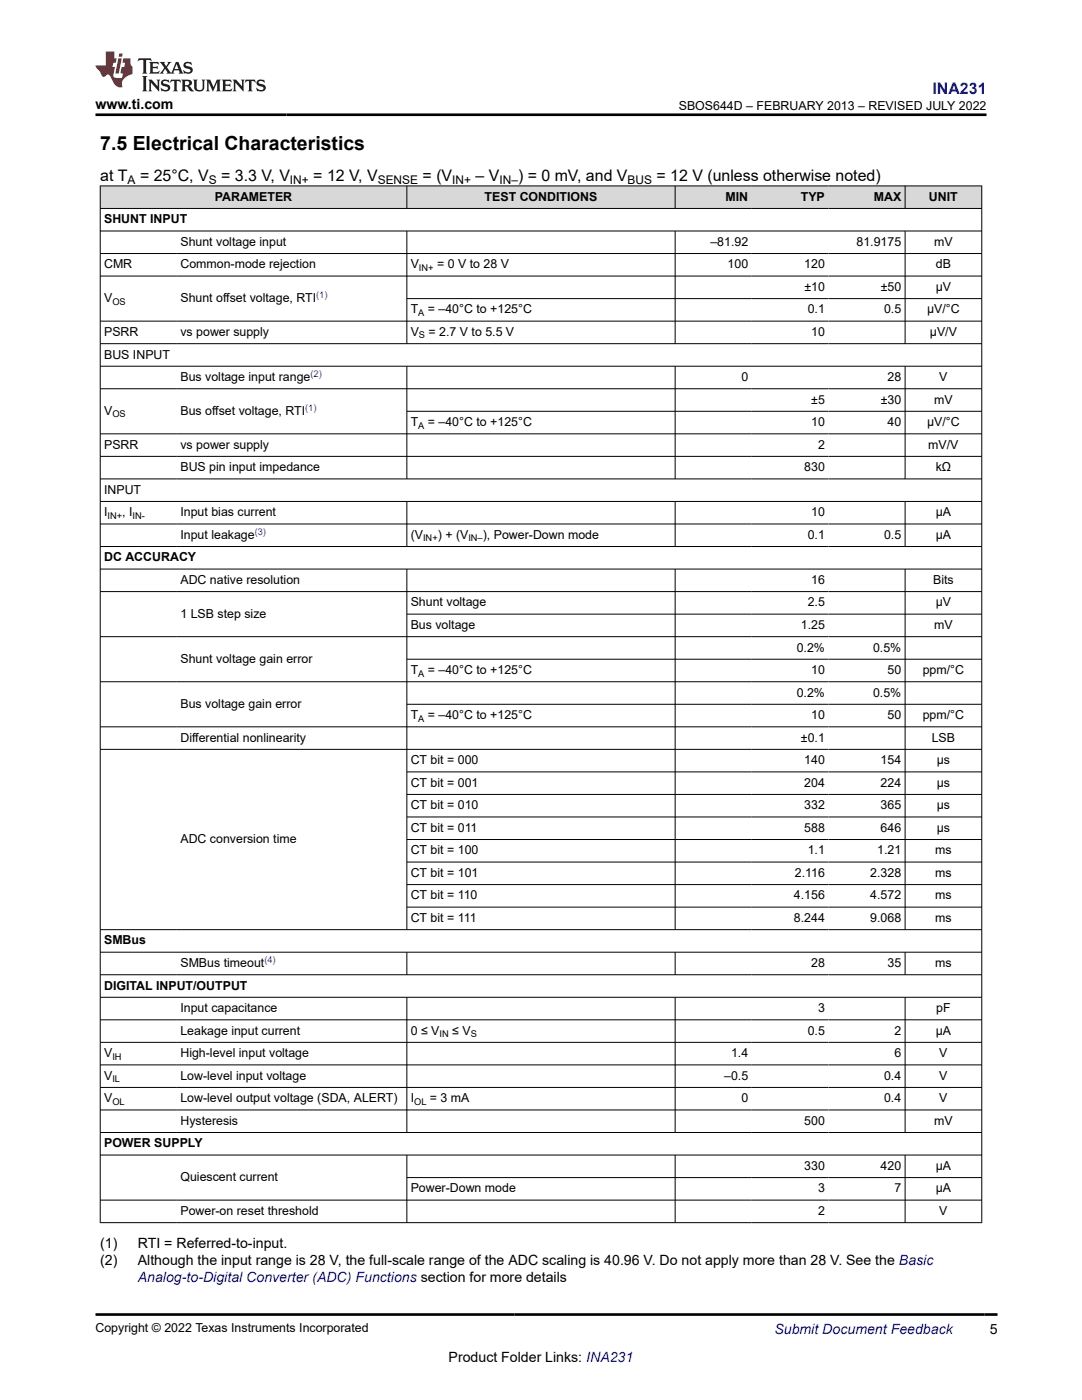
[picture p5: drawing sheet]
<svg xmlns="http://www.w3.org/2000/svg" width="216mm" height="279mm" viewBox="0 0 216 279" stroke-linecap="round" stroke-linejoin="round" font-family="sans-serif">
<defs><g id="words">
<text font-size="3.9" x="20" y="29.9">7.5 Electrical Characteristics</text>
<text font-size="3.2" fill="#00f" x="186.1" y="18.7">INA231</text>
<g font-size="3.2">
<text x="20" y="36.1">at T</text>
<text x="27.9" y="36.1">= 25°C, V</text>
<text x="44.1" y="36.1">= 3.3 V, V</text>
<text x="62.5" y="36.1">= 12 V, V</text>
<text x="84.3" y="36.1">= (V</text>
<text x="94.9" y="36.1">– V</text>
<text x="103.4" y="36.1">) = 0 mV, and V</text>
<text x="131" y="36.1">= 12 V (unless otherwise noted)</text>
</g>
<g font-size="2.8">
<text x="19.1" y="21.8">www.ti.com</text>
<text x="20" y="249.2">(1)</text>
<text x="27.5" y="249.2">RTI = Referred-to-input.</text>
<text x="20" y="252.5">(2)</text>
<text x="27.5" y="252.5">Although the input range is 28 V, the full-scale range of the ADC scaling is 40.96 V. Do not apply more than 28 V. See the Basic</text>
<text x="197.5" y="266.1">5</text>
<text x="89.5" y="271.7">Product Folder Links: INA231</text>
</g>
<g font-size="2.8" fill="#00f">
<text x="27.5" y="255.9">Analog-to-Digital Converter (ADC) Functions section for more details</text>
<text x="154.5" y="266.2">Submit Document Feedback</text>
</g>
<g font-size="2.5">
<text x="135.4" y="21.9">SBOS644D – FEBRUARY 2013 – REVISED JULY 2022</text>
<text x="42.9" y="40.1">PARAMETER</text>
<text x="96.7" y="40.1">TEST CONDITIONS</text>
<text x="144.8" y="40.1">MIN</text>
<text x="159.8" y="40.1">TYP</text>
<text x="174.3" y="40.1">MAX</text>
<text x="185.4" y="40.1">UNIT</text>
<text x="20.8" y="44.6">SHUNT INPUT</text>
<text x="20.8" y="53.6">CMR</text>
<text x="36" y="49.1">Shunt voltage input</text>
<text x="36" y="53.6">Common-mode rejection</text>
<text x="82" y="53.6">V</text>
<text x="87.2" y="53.6">= 0 V to 28 V</text>
<text x="141.8" y="49.1">–81.92</text>
<text x="145.2" y="53.6">100</text>
<text x="160.5" y="53.6">120</text>
<text x="170.9" y="49.1">81.9175</text>
<text x="186.4" y="49.1">mV</text>
<text x="186.7" y="53.6">dB</text>
<text x="160.5" y="58.1">±10</text>
<text x="175.7" y="58.1">±50</text>
<text x="186.7" y="58.1">μV</text>
<text x="20.8" y="60.3">V</text>
<text x="36" y="60.3">Shunt offset voltage, RTI</text>
<text x="82" y="62.6">T</text>
<text x="85.4" y="62.6">= –40°C to +125°C</text>
<text x="161.2" y="62.6">0.1</text>
<text x="176.4" y="62.6">0.5</text>
<text x="185" y="62.6">μV/°C</text>
<text x="20.8" y="67.1">PSRR</text>
<text x="20.8" y="71.5">BUS INPUT</text>
<text x="36" y="67.1">vs power supply</text>
<text x="82" y="67.1">V</text>
<text x="85.5" y="67.1">= 2.7 V to 5.5 V</text>
<text x="161.9" y="67.1">10</text>
<text x="185.6" y="67.1">μV/V</text>
<text x="36" y="76">Bus voltage input range</text>
<text x="147.9" y="76">0</text>
<text x="177.1" y="76">28</text>
<text x="187.4" y="76">V</text>
<text x="20.8" y="82.8">V</text>
<text x="36" y="82.8">Bus offset voltage, RTI</text>
<text x="161.9" y="80.5">±5</text>
<text x="175.7" y="80.5">±30</text>
<text x="186.4" y="80.5">mV</text>
<text x="20.8" y="89.5">PSRR</text>
<text x="36" y="89.5">vs power supply</text>
<text x="82" y="85">T</text>
<text x="85.4" y="85">= –40°C to +125°C</text>
<text x="161.9" y="85">10</text>
<text x="163.2" y="89.5">2</text>
<text x="177.1" y="85">40</text>
<text x="185" y="85">μV/°C</text>
<text x="185.2" y="89.5">mV/V</text>
<text x="36" y="94">BUS pin input impedance</text>
<text x="160.5" y="94">830</text>
<text x="186.7" y="94">kΩ</text>
<text x="20.8" y="98.5">INPUT</text>
<text x="20.8" y="103">I</text>
<text x="24.4" y="103">, I</text>
<text x="36" y="103">Input bias current</text>
<text x="36" y="107.5">Input leakage</text>
<text x="82" y="107.5">(V</text>
<text x="87.4" y="107.5">) + (V</text>
<text x="96.3" y="107.5">), Power-Down mode</text>
<text x="161.2" y="107.5">0.1</text>
<text x="161.9" y="103">10</text>
<text x="176.4" y="107.5">0.5</text>
<text x="186.7" y="103">μA</text>
<text x="186.7" y="107.5">μA</text>
<text x="20.8" y="112">DC ACCURACY</text>
<text x="36" y="116.5">ADC native resolution</text>
<text x="161.9" y="116.5">16</text>
<text x="186.2" y="116.5">Bits</text>
<text x="36" y="123.3">1 LSB step size</text>
<text x="82" y="121">Shunt voltage</text>
<text x="82" y="125.5">Bus voltage</text>
<text x="159.8" y="125.5">1.25</text>
<text x="161.2" y="121">2.5</text>
<text x="186.4" y="125.5">mV</text>
<text x="186.7" y="121">μV</text>
<text x="159" y="130">0.2%</text>
<text x="174.2" y="130">0.5%</text>
<text x="36" y="132.3">Shunt voltage gain error</text>
<text x="82" y="134.5">T</text>
<text x="85.4" y="134.5">= –40°C to +125°C</text>
<text x="161.9" y="134.5">10</text>
<text x="177.1" y="134.5">50</text>
<text x="184.1" y="134.5">ppm/°C</text>
<text x="36" y="141.3">Bus voltage gain error</text>
<text x="82" y="143.5">T</text>
<text x="85.4" y="143.5">= –40°C to +125°C</text>
<text x="159" y="139">0.2%</text>
<text x="161.9" y="143.5">10</text>
<text x="174.2" y="139">0.5%</text>
<text x="177.1" y="143.5">50</text>
<text x="184.1" y="143.5">ppm/°C</text>
<text x="36" y="148">Differential nonlinearity</text>
<text x="159.8" y="148">±0.1</text>
<text x="185.9" y="148">LSB</text>
<text x="82" y="152.5">CT bit = 000</text>
<text x="160.5" y="152.5">140</text>
<text x="175.7" y="152.5">154</text>
<text x="186.9" y="152.5">μs</text>
<text x="82" y="157">CT bit = 001</text>
<text x="82" y="161.5">CT bit = 010</text>
<text x="160.5" y="157">204</text>
<text x="160.5" y="161.5">332</text>
<text x="175.7" y="157">224</text>
<text x="175.7" y="161.5">365</text>
<text x="186.9" y="157">μs</text>
<text x="186.9" y="161.5">μs</text>
<text x="82" y="166">CT bit = 011</text>
<text x="160.5" y="166">588</text>
<text x="175.7" y="166">646</text>
<text x="186.9" y="166">μs</text>
<text x="36" y="168.3">ADC conversion time</text>
<text x="82" y="170.5">CT bit = 100</text>
<text x="161.2" y="170.5">1.1</text>
<text x="175" y="170.5">1.21</text>
<text x="186.6" y="170.5">ms</text>
<text x="82" y="175">CT bit = 101</text>
<text x="82" y="179.5">CT bit = 110</text>
<text x="158.4" y="179.5">4.156</text>
<text x="158.6" y="175">2.116</text>
<text x="173.7" y="175">2.328</text>
<text x="173.7" y="179.5">4.572</text>
<text x="186.6" y="175">ms</text>
<text x="186.6" y="179.5">ms</text>
<text x="82" y="184">CT bit = 111</text>
<text x="158.4" y="184">8.244</text>
<text x="173.7" y="184">9.068</text>
<text x="186.6" y="184">ms</text>
<text x="20.8" y="188.5">SMBus</text>
<text x="20.8" y="197.5">DIGITAL INPUT/OUTPUT</text>
<text x="36" y="193">SMBus timeout</text>
<text x="161.9" y="193">28</text>
<text x="177.1" y="193">35</text>
<text x="186.6" y="193">ms</text>
<text x="36" y="202">Input capacitance</text>
<text x="163.2" y="202">3</text>
<text x="186.8" y="202">pF</text>
<text x="36" y="206.5">Leakage input current</text>
<text x="82" y="206.5">0 ≤ V</text>
<text x="90.2" y="206.5">≤ V</text>
<text x="161.2" y="206.5">0.5</text>
<text x="178.5" y="206.5">2</text>
<text x="186.7" y="206.5">μA</text>
<text x="20.8" y="211">V</text>
<text x="20.8" y="215.5">V</text>
<text x="36" y="211">High-level input voltage</text>
<text x="36" y="215.5">Low-level input voltage</text>
<text x="144.5" y="215.5">–0.5</text>
<text x="145.9" y="211">1.4</text>
<text x="176.4" y="215.5">0.4</text>
<text x="178.5" y="211">6</text>
<text x="187.4" y="211">V</text>
<text x="187.4" y="215.5">V</text>
<text x="20.8" y="220">V</text>
<text x="36" y="220">Low-level output voltage (SDA, ALERT)</text>
<text x="82" y="220">I</text>
<text x="85.8" y="220">= 3 mA</text>
<text x="147.9" y="220">0</text>
<text x="176.4" y="220">0.4</text>
<text x="187.4" y="220">V</text>
<text x="36" y="224.5">Hysteresis</text>
<text x="160.5" y="224.5">500</text>
<text x="186.4" y="224.5">mV</text>
<text x="20.8" y="229">POWER SUPPLY</text>
<text x="160.5" y="233.5">330</text>
<text x="175.7" y="233.5">420</text>
<text x="186.7" y="233.5">μA</text>
<text x="36" y="235.7">Quiescent current</text>
<text x="82" y="238">Power-Down mode</text>
<text x="163.2" y="238">3</text>
<text x="178.5" y="238">7</text>
<text x="186.7" y="238">μA</text>
<text x="36" y="242.5">Power-on reset threshold</text>
<text x="163.2" y="242.5">2</text>
<text x="187.4" y="242.5">V</text>
<text x="19.1" y="265.9">Copyright © 2022 Texas Instruments Incorporated</text>
</g>
<g font-size="2.4">
<text x="25.5" y="36.7">A</text>
<text x="41.7" y="36.7">S</text>
<text x="57.9" y="36.7">IN+</text>
<text x="75.4" y="36.7">SENSE</text>
<text x="90.2" y="36.7">IN+</text>
<text x="99.7" y="36.7">IN–</text>
<text x="125.2" y="36.7">BUS</text>
</g>
<g font-size="1.9" fill="#00f">
<text x="63.1" y="59.5">(1)</text>
<text x="61.9" y="75.2">(2)</text>
<text x="60.9" y="82">(1)</text>
<text x="50.8" y="106.7">(3)</text>
<text x="52.7" y="192.2">(4)</text>
</g>
<g font-size="1.9">
<text x="83.6" y="54.1">IN+</text>
<text x="22.4" y="60.8">OS</text>
<text x="83.5" y="63">A</text>
<text x="83.6" y="67.5">S</text>
<text x="22.4" y="83.3">OS</text>
<text x="83.5" y="85.5">A</text>
<text x="21.5" y="103.5">IN+</text>
<text x="26.4" y="103.5">IN-</text>
<text x="84.4" y="108">IN+</text>
<text x="93.5" y="108">IN–</text>
<text x="83.5" y="135">A</text>
<text x="83.5" y="144">A</text>
<text x="87.7" y="207">IN</text>
<text x="93.9" y="207">S</text>
<text x="22.4" y="211.5">IH</text>
<text x="22.4" y="216">IL</text>
<text x="22.4" y="220.5">OL</text>
<text x="82.6" y="220.5">OL</text>
</g>
</g></defs>
<g fill="#d8d8d8">
<path d="M20 37.1h175.9v4.5h-175.9z" fill-rule="evenodd"/>
<path d="M20.1 37.2h61v4.3h-61z" fill-rule="evenodd"/>
<path d="M81.2 37.2h53.5v4.3h-53.5z" fill-rule="evenodd"/>
<path d="M134.8 37.2h15.2v4.3h-15.2z" fill-rule="evenodd"/>
<path d="M150 37.2h15.3v4.3h-15.3z" fill-rule="evenodd"/>
<path d="M165.3 37.2h15.2v4.3h-15.2z" fill-rule="evenodd"/>
<path d="M180.7 37.2h15.1v4.3h-15.1z" fill-rule="evenodd"/>
</g>
<g fill="none" stroke="#000" stroke-width=".2">
<path d="M19.9 37.1h176.1M20 37v207.1M81.2 37v4.7M134.7 37v4.7M180.6 37v4.7M195.9 37v207.1M19.9 41.6h176.1M19.9 46.1h176.1M19.9 50.6h176.1M19.9 55.1h176.1M81.2 46.1v22.6M81.2 59.6h114.8"/>
<path d="M134.7 46.1v22.6M180.6 46.1v22.6M19.9 64.1h176.1M19.9 68.6h176.1M19.9 73.1h176.1M19.9 77.6h176.1M81.2 73.1v22.5M134.7 73.1v22.5M180.6 73.1v22.5M19.9 86.6h176.1M19.9 91.1h176.1M19.9 95.6h176.1"/>
<path d="M81.2 82.1h114.8M19.9 100.1h176.1M19.9 104.6h176.1M19.9 109.1h176.1M19.9 113.6h176.1M19.9 118.1h176.1M81.2 100.1v9M81.2 113.6v72M134.7 100.1v9M134.7 113.6v72M180.6 100.1v9M180.6 113.6v72"/>
<path d="M19.9 136.1h176.1M81.2 122.6h114.8M81.2 131.6h114.8M196 127.1h-176.1M19.9 145.1h176.1M19.9 149.6h176.1M81.2 140.6h114.8M81.2 154h114.8M81.2 158.5h114.8M81.2 163h114.8M81.2 167.5h114.8M81.2 172h114.8"/>
<path d="M81.2 176.5h114.8M19.9 185.5h176.1M19.9 190h176.1M19.9 194.5h176.1M19.9 199h176.1M81.2 190v4.6M81.2 199v27.1M81.2 181h114.8M134.7 190v4.6M134.7 199v27.1M180.6 190v4.6M180.6 199v27.1"/>
<path d="M19.9 203.5h176.1M19.9 208h176.1M19.9 212.5h176.1M19.9 217h176.1M19.9 221.5h176.1M19.9 226h176.1M19.9 230.5h176.1M19.9 239.5h176.1M81.2 230.5v13.6M81.2 235h114.8M134.7 230.5v13.6M180.6 230.5v13.6"/>
<path d="M19.9 244h176.1"/>
</g>
<path d="M27.7 11.6l-.2 .6 .5-.2h.6v.1v2.2l-.2 .4h1l-.2-.4v-2.2v-.1h.5l.5 .2-.1-.6zM29.8 12.4l.2 .3v1.6l-.2 .4h1.9l.1-.6a1.08 1.08 0 0 1-1.3 .2v-.7h.6l.4 .2v-.7l-.4 .2h-.6v-.5l.2-.2a1 1 0 0 1 1 .3l-.1-.5zM31.8 12.4l1 1.1-1 1.2h.9l-.2-.2 .4-.8 .5 .8-.2 .2h1.6l-.2-.2 .1-.5h1l.1 .5-.1 .2h.9l-.2-.4-.8-1.9h-.5l-1 2.1-.8-1.1 .9-1h-.8l.2 .2-.5 .6-.3-.6 .1-.2zM35.2 12.8l.4 1h-.8zM36.8 12.5a.65 .65 0 0 0-.2 .7 .65 .65 0 0 0 .6 .5l.7 .1 .1 .3a.79 .79 0 0 1-.7 .4 .79 .79 0 0 1-.7-.5l.1 .7 .2-.1a.93 .93 0 0 0 1.1 0 .93 .93 0 0 0 .4-.9 1.46 1.46 0 0 0-1.2-.6l-.1-.3a1.09 1.09 0 0 1 1.2 .2l-.2-.6-.1 .1-.6-.2zM28.4 15.2l.2 .4v2.2l-.2 .4h1l-.2-.4v-2.2l.2-.4zM29.6 15.9l.2 .4v1.5l-.2 .4h.8l-.3-.4v-1.3l1.7 1.8v-2l.2-.4h-.8l.2 .2 .1 1.1-1.2-1.3zM32.3 16a.65 .65 0 0 0-.2 .8 .65 .65 0 0 0 .7 .4l.6 .2 .1 .2a.79 .79 0 0 1-.7 .4 .79 .79 0 0 1-.7-.5l.1 .7 .2-.1a.93 .93 0 0 0 1.1 .1 .93 .93 0 0 0 .4-1 1.46 1.46 0 0 0-1.2-.5l-.1-.4a1.09 1.09 0 0 1 1.2 .2l-.2-.6-.1 .1-.6-.1zM34.1 15.9l-.1 .6a.63 .63 0 0 1 .7-.3l.1 1.6-.3 .4h1l-.2-.4v-1.6a.66 .66 0 0 1 .8 .3l-.1-.6zM36.2 15.9l.2 .4v1.5l-.2 .4h.9l-.2-.2v-.7h.5l.1 .2a.79 .79 0 0 0 1.2 .6l-1-.9a.61 .61 0 0 0 .6-.6 .61 .61 0 0 0-.5-.7zM36.9 16.2h.2a.47 .47 0 0 1 .5 .1 .47 .47 0 0 1 .1 .5l-.2 .1-.6 .1zM38.5 15.9l.2 .2a2.27 2.27 0 0 0 .4 2 1.04 1.04 0 0 0 1.7-.7v-1.3l.2-.2h-.8l.2 .4v1.1a.6 .6 0 0 1-.6 .6 .6 .6 0 0 1-.6-.6v-1.1l.3-.4zM41.1 15.9l.2 .4v1.5l-.2 .4h.7l-.2-.4v-1.4l.9 1.9 .8-1.9v1.4l-.2 .4h1l-.3-.4v-1.5l.3-.4h-.8l-.7 1.5-.7-1.5zM44.3 15.9l.2 .4v1.5l-.2 .4h1.9l.1-.6a1.09 1.09 0 0 1-1.3 .2v-.7h.6l.4 .2v-.6l-.4 .2h-.6v-.6l.2-.1a1.01 1.01 0 0 1 1 .3l-.1-.6zM46.4 15.9l.3 .4v1.5l-.3 .4h.8l-.2-.4v-1.3l1.6 1.8v-2l.2-.4h-.7l.2 .2v1.1l-1.2-1.3zM49 15.9l-.1 .6a.63 .63 0 0 1 .8-.3v1.6l-.3 .4h1l-.2-.4v-1.6a.66 .66 0 0 1 .8 .3l-.1-.6zM51.4 16a.65 .65 0 0 0-.2 .8 .65 .65 0 0 0 .6 .4l.6 .2 .2 .2a.79 .79 0 0 1-.8 .4 .79 .79 0 0 1-.6-.5l.1 .7 .2-.1a.93 .93 0 0 0 1 .1 .93 .93 0 0 0 .5-1 1.46 1.46 0 0 0-1.3-.5l-.1-.4a1.09 1.09 0 0 1 1.3 .2l-.2-.6-.2 .1-.5-.1z" fill="#231f20"/>
<path d="M21.1 10.3v2.7h-2.1l.1 .4 .9 1a.95 .95 0 0 0 .9 .9 .59 .59 0 0 1 .6-.4 .59 .59 0 0 1 .5 .3l.4 .8a1.59 1.59 0 0 0 2.1 1.4 1.61 1.61 0 0 1 1-2.3l1-.3-.1-1.5a1.59 1.59 0 0 1-.4-1.7h-1.4l-.2 .9h.5l-.1 .9h-.5l-.2 .9v.3l.4 .1-.2 .9h-.6a.73 .73 0 0 1-1.1-.7l.3-1.5h-.5l.2-.9h.5l.2-.9h-.5v-1.3zM23.6 11.6l-.6 3.1h.7l.6-3.1zM23.8 10.7l-.1 .6h.7l.1-.6z" fill="#ed1c24"/>
<path d="M19.1 22.9h177.8M19.1 262.3h179.9" fill="none" stroke="#000" stroke-width=".53"/>
<use href="#words"/>
</svg>
